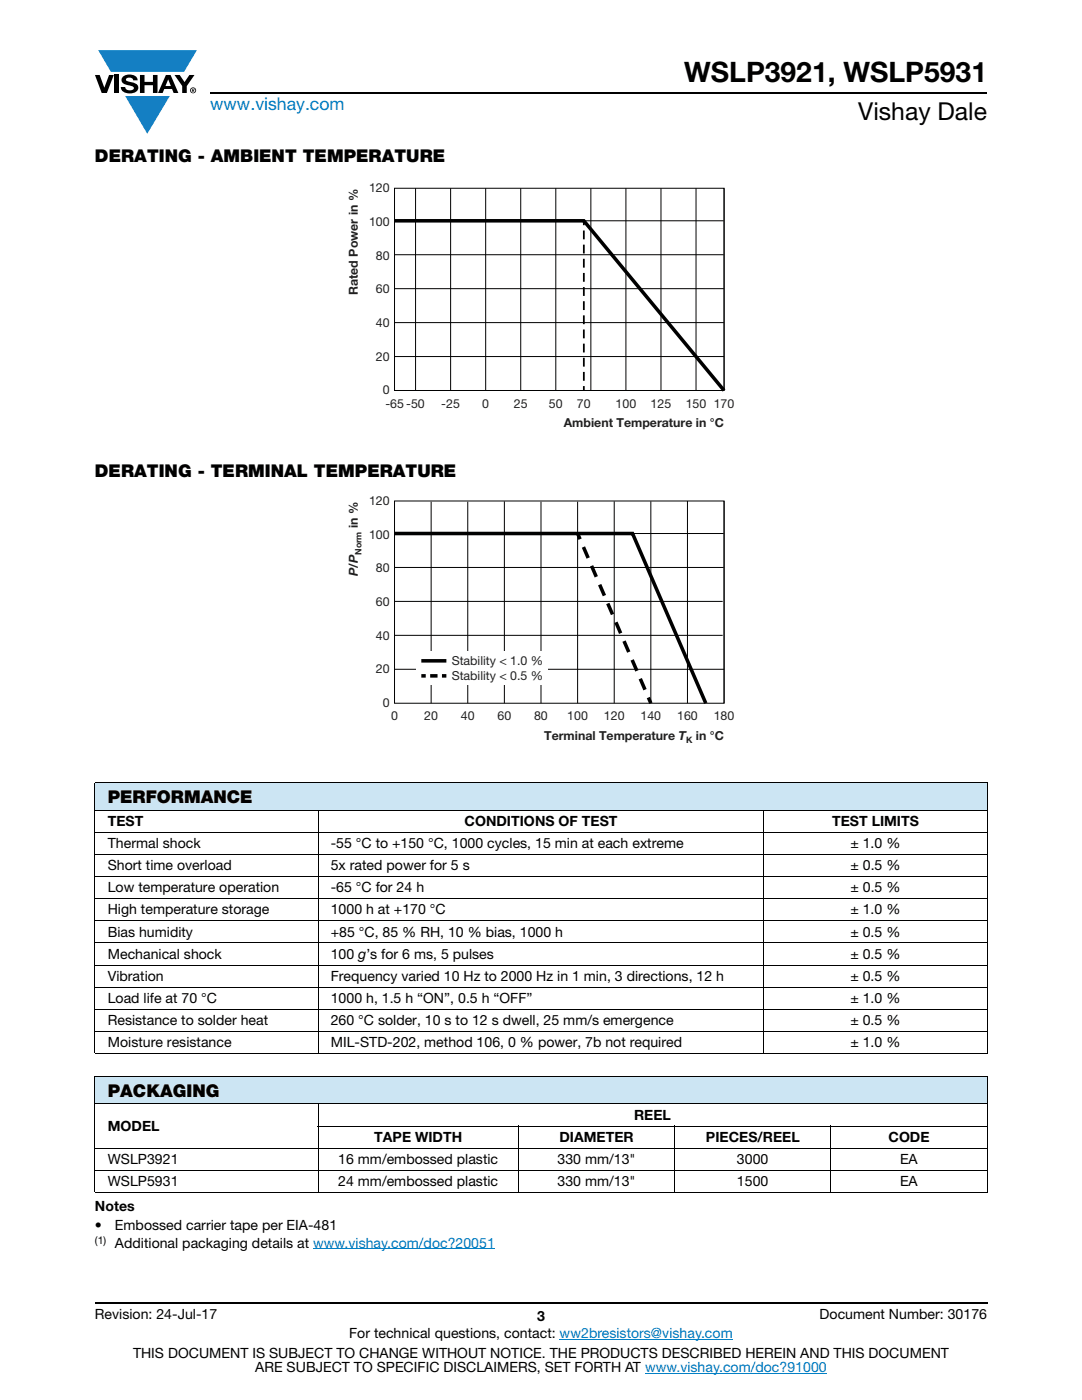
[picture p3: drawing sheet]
<svg xmlns="http://www.w3.org/2000/svg" width="216mm" height="279mm" viewBox="0 0 216 279" stroke-linecap="round" stroke-linejoin="round" font-family="sans-serif">
<defs><g id="words">
<text font-size="5.6" x="136.5" y="16.4">WSLP3921, WSLP5931</text>
<text font-size="4.9" x="171.3" y="24">Vishay Dale</text>
<text font-size="3.5" fill="#007ec4" x="42" y="21.9">www.vishay.com</text>
<g font-size="3.5">
<text x="18.9" y="32.3">DERATING - AMBIENT TEMPERATURE</text>
<text x="18.9" y="95.1">DERATING - TERMINAL TEMPERATURE</text>
<text x="21.5" y="160.3">PERFORMANCE</text>
<text x="21.5" y="218.9">PACKAGING</text>
</g>
<g font-size="2.8">
<text x="21.5" y="164.8">TEST</text>
<text x="92.7" y="164.8">CONDITIONS OF TEST</text>
<text x="166" y="164.8">TEST LIMITS</text>
<text x="21.5" y="169.2">Thermal shock</text>
<text x="21.5" y="173.7">Short time overload</text>
<text x="66" y="173.7">5x rated power for 5 s</text>
<text x="66" y="169.2">-55 °C to +150 °C, 1000 cycles, 15 min at each extreme</text>
<text x="169.7" y="169.2">± 1.0 %</text>
<text x="169.7" y="173.7">± 0.5 %</text>
<text x="21.5" y="178.1">Low temperature operation</text>
<text x="66" y="178.1">-65 °C for 24 h</text>
<text x="169.7" y="178.1">± 0.5 %</text>
<text x="21.5" y="182.5">High temperature storage</text>
<text x="66" y="182.5">1000 h at +170 °C</text>
<text x="169.7" y="182.5">± 1.0 %</text>
<text x="21.5" y="186.9">Bias humidity</text>
<text x="21.5" y="191.3">Mechanical shock</text>
<text x="66" y="186.9">+85 °C, 85 % RH, 10 % bias, 1000 h</text>
<text x="66" y="191.3">100 g’s for 6 ms, 5 pulses</text>
<text x="169.7" y="186.9">± 0.5 %</text>
<text x="169.7" y="191.3">± 0.5 %</text>
<text x="21.5" y="195.7">Vibration</text>
<text x="66" y="195.7">Frequency varied 10 Hz to 2000 Hz in 1 min, 3 directions, 12 h</text>
<text x="169.7" y="195.7">± 0.5 %</text>
<text x="21.5" y="200.1">Load life at 70 °C</text>
<text x="66" y="200.1">1000 h, 1.5 h “ON”, 0.5 h “OFF”</text>
<text x="169.7" y="200.1">± 1.0 %</text>
<text x="21.5" y="204.5">Resistance to solder heat</text>
<text x="21.5" y="208.9">Moisture resistance</text>
<text x="66" y="204.5">260 °C solder, 10 s to 12 s dwell, 25 mm/s emergence</text>
<text x="66" y="208.9">MIL-STD-202, method 106, 0 % power, 7b not required</text>
<text x="169.7" y="208.9">± 1.0 %</text>
<text x="169.7" y="204.5">± 0.5 %</text>
<text x="21.5" y="225.6">MODEL</text>
<text x="74.7" y="227.9">TAPE WIDTH</text>
<text x="111.6" y="227.9">DIAMETER</text>
<text x="126.5" y="223.4">REEL</text>
<text x="140.9" y="227.9">PIECES/REEL</text>
<text x="177.3" y="227.9">CODE</text>
<text x="21.5" y="232.3">WSLP3921</text>
<text x="67.5" y="232.3">16 mm/embossed plastic</text>
<text x="111.3" y="232.3">330 mm/13&quot;</text>
<text x="147.1" y="232.3">3000</text>
<text x="179.6" y="232.3">EA</text>
<text x="21.5" y="236.7">WSLP5931</text>
<text x="67.5" y="236.7">24 mm/embossed plastic</text>
<text x="111.3" y="236.7">330 mm/13&quot;</text>
<text x="147.1" y="236.7">1500</text>
<text x="179.6" y="236.7">EA</text>
<text x="18.9" y="241.6">Notes</text>
<text x="18.9" y="245.5">•</text>
<text x="22.9" y="245.5">Embossed carrier tape per EIA-481</text>
<text x="22.9" y="249">Additional packaging details at www.vishay.com/doc?20051</text>
<text x="18.9" y="263.3">Revision: 24-Jul-17</text>
<text x="107.2" y="263.6">3</text>
<text x="163.6" y="263.3">Document Number: 30176</text>
<text x="69.7" y="267.1">For technical questions, contact: ww2bresistors@vishay.com</text>
<text x="26.5" y="271">THIS DOCUMENT IS SUBJECT TO CHANGE WITHOUT NOTICE. THE PRODUCTS DESCRIBED HEREIN AND THIS DOCUMENT</text>
<text x="50.9" y="273.8">ARE SUBJECT TO SPECIFIC DISCLAIMERS, SET FORTH AT www.vishay.com/doc?91000</text>
</g>
<g font-size="2.5" fill="#231f20">
<text x="73.6" y="38.4">120</text>
<text x="73.6" y="45.1">100</text>
<text x="75" y="51.8">80</text>
<text x="71.4" y="58.9" transform="rotate(-90 71.4 58.9)">Rated Power in %</text>
<text x="75" y="58.5">60</text>
<text x="75" y="65.3">40</text>
<text x="75" y="72">20</text>
<text x="76.4" y="78.7">0</text>
<text x="76.9" y="81.4">-65 -50</text>
<text x="88.1" y="81.4">-25</text>
<text x="96.2" y="81.4">0</text>
<text x="102.5" y="81.4">25</text>
<text x="109.5" y="81.4">50</text>
<text x="115.1" y="81.4">70</text>
<text x="122.8" y="81.4">100</text>
<text x="129.8" y="81.4">125</text>
<text x="136.8" y="81.4">150</text>
<text x="142.4" y="81.4">170</text>
<text x="112.5" y="85.2">Ambient Temperature in °C</text>
<text x="73.6" y="100.8">120</text>
<text x="71.4" y="105.4" transform="rotate(-90 71.4 105.4)">in %</text>
<text x="73.6" y="107.5">100</text>
<text x="71.4" y="114.9" transform="rotate(-90 71.4 114.9)">P/P</text>
<text x="75" y="114.2">80</text>
<text x="75" y="120.9">60</text>
<text x="75" y="127.7">40</text>
<text x="75" y="134.4">20</text>
<text x="90.1" y="132.7">Stability &lt; 1.0 %</text>
<text x="90.1" y="135.6">Stability &lt; 0.5 %</text>
<text x="76.4" y="141.1">0</text>
<text x="78" y="143.8">0</text>
<text x="84.7" y="143.8">20</text>
<text x="92" y="143.8">40</text>
<text x="99.3" y="143.8">60</text>
<text x="106.6" y="143.8">80</text>
<text x="113.2" y="143.8">100</text>
<text x="120.5" y="143.8">120</text>
<text x="127.8" y="143.8">140</text>
<text x="135.1" y="143.8">160</text>
<text x="142.4" y="143.8">180</text>
<text x="108.6" y="147.6">Terminal Temperature T</text>
<text x="138.9" y="147.6">in °C</text>
</g>
<text font-size="2.1" x="18.9" y="248.2">(1)</text>
<g font-size="1.8" fill="#231f20">
<text x="72.1" y="110.7" transform="rotate(-90 72.1 110.7)">Norm</text>
<text x="136.9" y="148.3">K</text>
</g>
</g></defs>
<g fill="#147fc3">
<path d="M19.6 10h19.7l-2.6 4.3h-1.1h-13.5z"/>
<path d="M25 19.2h8.9l-4.5 7.5z"/>
</g>
<g fill="#000">
<path d="M18.9 15h1l.9 2.5 1-2.5h.9l-1.4 3.6h-1zM22.9 15h.9v3.6h-.9zM24.6 15.3a2.1 2.1 0 0 1 2.8 .3l.1 .4h-.9a.79 .79 0 0 0-.7-.5 .79 .79 0 0 0-.8 .4l.3 .3 1 .2a1.08 1.08 0 0 1 1.2 1 1.08 1.08 0 0 1-1.1 1.2 1.73 1.73 0 0 1-2.4-1.2h.9a.96 .96 0 0 0 .8 .6 .96 .96 0 0 0 .9-.4 1.31 1.31 0 0 0-1.2-.6 1.03 1.03 0 0 1-1.1-.6 1.03 1.03 0 0 1 .2-1.1zM27.9 15h.9v1.3h1.7v-1.3h.9v3.6h-.9v-1.6h-1.7v1.6h-.9zM34.8 15h1.1l.9 1.4 1-1.4h1l-1.5 2.2v1.4h-.9v-1.4z"/>
<path d="M33.6 15.9l.5 1.3h-1.1zM33.1 15l-1.6 3.6h1l.3-.8h1.5l.3 .8h1l-1.6-3.6z"/>
<path d="M38.4 17.8h.2v.2h-.2zM38.3 17.7v.7h.1v-.3l.4 .3-.2-.3 .2-.2-.1-.2z"/>
<path d="M38.1 18a.46 .46 0 0 1 .9 0 .46 .46 0 0 1-.9 0zM37.9 18a.6 .6 0 0 0 1.2 0 .6 .6 0 0 0-1.2 0z"/>
</g>
<path d="M42 18.6h155M18.9 260h178.1" fill="none" stroke="#000" stroke-width=".36"/>
<path d="M62.5 249.2h36.2M111.7 267.3h34.5M128.7 274h36.3" fill="none" stroke="#007ec4" stroke-width=".2"/>
<g fill="#cce5f3">
<path d="M18.9 156.2h178.1v5.5h-178.1z"/>
<path d="M18.9 214.8h178.1v5.5h-178.1z"/>
</g>
<g fill="none" stroke="#000" stroke-width=".2">
<path d="M18.9 156.2h178.1M18.9 156.3v53.8M197 156.3v53.8M18.9 161.7h178.1M18.9 166.1h178.1M18.9 170.5h178.1M18.9 175h178.1M18.9 179.4h178.1M63.5 161.6v48.7M152.4 161.6v48.7M18.9 183.8h178.1M18.9 188.2h178.1"/>
<path d="M18.9 192.6h178.1M18.9 197h178.1M18.9 201.4h178.1M18.9 205.8h178.1M18.9 210.2h178.1M18.9 214.8h178.1M18.9 214.9v23M197 214.9v23M18.9 220.3h178.1M18.9 229.2h178.1M18.9 233.6h178.1M18.9 238h178.1"/>
<path d="M63.4 224.7h133.6M63.5 220.2v17.9M103.4 224.6v13.5M134.6 224.6v13.5M165.8 224.6v13.5"/>
</g>
<path d="M69.4 36.3h77.1v49.4h-77.1z" fill="#fff"/>
<g fill="none" stroke="#000" stroke-width=".2">
<path d="M78.7 37.6h65.8v40.3h-65.8zM82.9 37.6v40.3M89.9 37.6v40.3M96.9 37.6v40.3M103.9 37.6v40.3M110.9 37.6v40.3M117.9 37.6v40.3M124.9 37.6v40.3M131.9 37.6v40.3M138.9 37.6v40.3M144.5 37.6v40.3M78.7 57.6h65.7"/>
<path d="M78.7 50.8h65.7M78.7 44.1h65.7M78.7 64.4h65.7M78.7 71.2h65.8"/>
</g>
<path d="M78.7 44.1h37.8l28 33.8" fill="none" stroke="#000" stroke-width=".71" stroke-linecap="butt"/>
<path d="M116.5 44.1v.8M116.5 77.1v.8" fill="none" stroke="#000" stroke-width=".35"/>
<path d="M116.5 46v30.5" fill="none" stroke="#000" stroke-width=".35" stroke-dasharray="1.8 1.1" stroke-linecap="butt"/>
<path d="M69.4 98.7h77.1v50.2h-77.1z" fill="#fff"/>
<g fill="none" stroke="#000" stroke-width=".2">
<path d="M78.7 100h65.8v40.3h-65.8zM137.2 100v40.3M144.5 100v40.3M78.7 113.2h65.7M78.7 106.5h65.7M86 100.1v40.2M93.3 100.1v40.2M100.6 100.1v40.2M107.9 100.1v40.2M115.3 100.1v40.2M122.6 100.1v40.2M129.9 100.1v40.2"/>
<path d="M78.7 133.6h65.8M78.7 126.8h65.5M78.7 120h65.5"/>
</g>
<path d="M78.7 106.5h47.5l14.6 33.8M115.3 106.5l.4 1.1M129.4 139.2l.5 1.1" fill="none" stroke="#000" stroke-width=".71" stroke-linecap="butt"/>
<path d="M128.7 137.6l-12.6-29.2" fill="none" stroke="#000" stroke-width=".71" stroke-dasharray="2.4 1.7" stroke-linecap="butt"/>
<path d="M83.1 130.1h26.3v6.6h-26.3z" fill="#fff"/>
<path d="M84.1 131.9h5M84.1 134.9h.9M88.2 134.9h.9" fill="none" stroke="#000" stroke-width=".71" stroke-linecap="butt"/>
<path d="M87.3 134.9h-1.9" fill="none" stroke="#000" stroke-width=".71" stroke-dasharray="1.5 .9" stroke-linecap="butt"/>
<use href="#words"/>
</svg>
